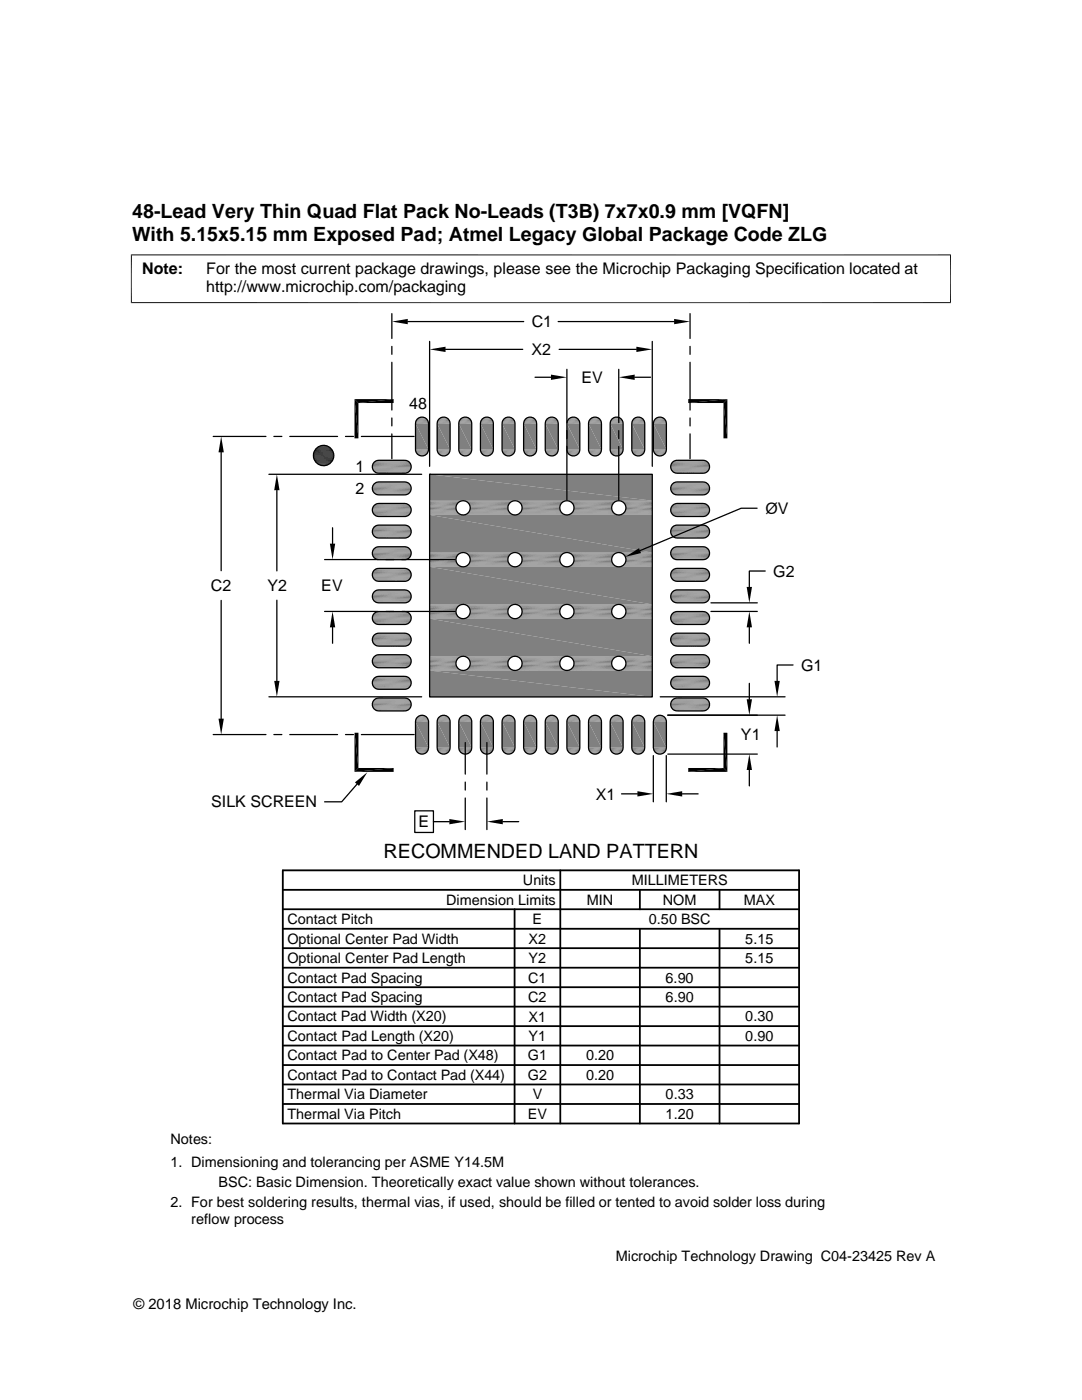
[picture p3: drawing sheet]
<svg xmlns="http://www.w3.org/2000/svg" width="216mm" height="279mm" viewBox="0 0 216 279" stroke-linecap="round" stroke-linejoin="round" font-family="sans-serif">
<defs><g id="words">
<g font-size="3.9">
<text x="26.4" y="43.5">48-Lead Very Thin Quad Flat Pack No-Leads (T3B) 7x7x0.9 mm [VQFN]</text>
<text x="26.4" y="48">With 5.15x5.15 mm Exposed Pad; Atmel Legacy Global Package Code ZLG</text>
<text x="76.5" y="171.2">RECOMMENDED LAND PATTERN</text>
</g>
<g font-size="3.2">
<text x="28.4" y="54.6">Note:</text>
<text x="41.1" y="58.3">http://www.microchip.com/packaging</text>
<text x="41.1" y="54.6">For the most current package drawings, please see the Microchip Packaging Specification located at</text>
<text x="106.1" y="65.3">C1</text>
<text x="106.1" y="70.9">X2</text>
<text x="116" y="76.4">EV</text>
<text x="81.7" y="81.6">48</text>
<text x="70.9" y="94.3">1</text>
<text x="70.9" y="98.6">2</text>
<text x="152.7" y="102.5">ØV</text>
<text x="42.1" y="118">C2</text>
<text x="53.4" y="118">Y2</text>
<text x="64.1" y="118">EV</text>
<text x="154.3" y="115.1">G2</text>
<text x="159.9" y="133.8">G1</text>
<text x="147.8" y="147.7">Y1</text>
<text x="42.1" y="161.1">SILK SCREEN</text>
<text x="118.9" y="159.6">X1</text>
<text x="83.5" y="165.1">E</text>
</g>
<g font-size="2.9">
<text x="104.3" y="176.7">Units</text>
<text x="126" y="176.7">MILLIMETERS</text>
<text x="57.3" y="184.4">Contact Pitch</text>
<text x="89" y="180.6">Dimension Limits</text>
<text x="106.3" y="184.4">E</text>
<text x="117.1" y="180.6">MIN</text>
<text x="129.5" y="184.4">0.50 BSC</text>
<text x="132.3" y="180.6">NOM</text>
<text x="148.4" y="180.6">MAX</text>
<text x="57.3" y="188.3">Optional Center Pad Width</text>
<text x="105.5" y="188.3">X2</text>
<text x="148.7" y="188.3">5.15</text>
<text x="57.3" y="192.2">Optional Center Pad Length</text>
<text x="57.3" y="196.1">Contact Pad Spacing</text>
<text x="105.4" y="196.1">C1</text>
<text x="105.5" y="192.2">Y2</text>
<text x="132.8" y="196.1">6.90</text>
<text x="148.7" y="192.2">5.15</text>
<text x="57.3" y="200">Contact Pad Spacing</text>
<text x="57.3" y="203.9">Contact Pad Width (X20)</text>
<text x="105.4" y="200">C2</text>
<text x="105.5" y="203.9">X1</text>
<text x="132.8" y="200">6.90</text>
<text x="148.7" y="203.9">0.30</text>
<text x="57.3" y="207.8">Contact Pad Length (X20)</text>
<text x="105.5" y="207.8">Y1</text>
<text x="148.7" y="207.8">0.90</text>
<text x="57.3" y="211.6">Contact Pad to Center Pad (X48)</text>
<text x="57.3" y="215.5">Contact Pad to Contact Pad (X44)</text>
<text x="105.3" y="211.6">G1</text>
<text x="105.3" y="215.5">G2</text>
<text x="116.9" y="211.6">0.20</text>
<text x="116.9" y="215.5">0.20</text>
<text x="57.3" y="219.4">Thermal Via Diameter</text>
<text x="106.3" y="219.4">V</text>
<text x="132.8" y="219.4">0.33</text>
<text x="57.3" y="223.3">Thermal Via Pitch</text>
<text x="105.3" y="223.3">EV</text>
<text x="132.8" y="223.3">1.20</text>
<text x="34" y="228.3">Notes:</text>
<text x="34" y="232.9">1. Dimensioning and tolerancing per ASME Y14.5M</text>
<text x="43.6" y="236.9">BSC: Basic Dimension. Theoretically exact value shown without tolerances.</text>
<text x="34" y="241">2. For best soldering results, thermal vias, if used, should be filled or tented to avoid solder loss during</text>
<text x="38.1" y="244.3">reflow process</text>
<text x="122.9" y="251.7">Microchip Technology Drawing C04-23425 Rev A</text>
<text x="26.6" y="261.3">© 2018 Microchip Technology Inc.</text>
</g>
</g></defs>
<g fill="#808080">
<path d="M85.7 94.7l44.5 5.2h-44.5z"/>
<path d="M85.7 94.7h44.5v5.2z"/>
</g>
<g fill="none" stroke="#808080" stroke-width=".2">
<path d="M85.7 99.9h6.6M92.5 99.9h10.1M102.9 99.9h10.1M113.2 99.9h10.1M123.6 99.9h6.6M85.7 100h6.3M85.7 100.1h6.1M85.7 100.3h5.8M85.7 102.4h5.8M85.7 102.6h6.1M85.7 102.7h6.3M85.7 102.7h6.6"/>
<path d="M92.5 102.7h10.1M92.8 100h9.6M92.8 102.7h9.6M93 102.6h9.1M93 100.1h9.1M93.3 100.3h8.6M93.3 102.4h8.6M102.9 102.7h10.1M103.1 100h9.6M103.1 102.7h9.6M103.4 100.1h9.1M103.4 102.6h9.1"/>
<path d="M103.6 102.4h8.7M103.6 100.3h8.7M113.2 102.7h10.1M113.5 100h9.6M113.5 102.7h9.6M113.7 100.1h9.1M113.7 102.6h9.1M114 100.3h8.6M114 102.4h8.6M123.6 102.7h6.6M123.9 100h6.3M123.9 102.7h6.3"/>
<path d="M124.1 100.1h6.1M124.1 102.6h6.1M124.3 100.3h5.9M124.3 102.4h5.9"/>
</g>
<path d="M85.7 100.5h5.7M85.7 102.2h5.7M93.5 100.5h8.2M93.5 102.2h8.2M103.8 100.5h8.3M103.8 102.2h8.3M114.2 102.2h8.2M114.2 100.5h8.2M124.5 102.2h5.7M124.5 100.5h5.7" fill="none" stroke="#808080" stroke-width=".21"/>
<path d="M85.7 100.7h5.5M85.7 102h5.5M93.6 102h8M93.6 100.7h8M104 102h7.9M104 100.7h7.9M114.3 100.7h8M114.3 102h8M124.7 100.7h5.5M124.7 102h5.5" fill="none" stroke="#808080" stroke-width=".23"/>
<g fill="none" stroke="#808080" stroke-width=".25">
<path d="M85.7 101h5.4M85.7 101.2h5.3M85.7 101.5h5.3M85.7 101.7h5.4M93.7 101h7.7M93.7 101.7h7.7M93.8 101.5h7.6M93.8 101.2h7.6M104.1 101h7.7M104.1 101.7h7.7M104.2 101.5h7.5M104.2 101.2h7.5"/>
<path d="M114.4 101.7h7.8M114.4 101h7.8M114.5 101.5h7.6M114.5 101.2h7.6M124.8 101.7h5.4M124.8 101h5.4M124.9 101.5h5.3M124.9 101.2h5.3"/>
</g>
<g fill="#808080">
<path d="M85.7 102.8l44.5 7.5h-44.5z"/>
<path d="M85.7 102.8h44.5v7.5z"/>
</g>
<g fill="none" stroke="#808080" stroke-width=".2">
<path d="M85.7 110.3h6.6M85.7 110.4h6.3M85.7 110.5h6.1M85.7 110.6h5.8M85.7 112.7h5.8M85.7 112.9h6.1M85.7 113h6.3M85.7 113.1h6.6M92.5 110.3h10.1M92.5 113.1h10.1M92.8 110.4h9.6M92.8 113h9.6"/>
<path d="M93 112.9h9.1M93 110.5h9.1M93.3 110.6h8.6M93.3 112.7h8.6M102.9 110.3h10.1M102.9 113.1h10.1M103.1 110.4h9.6M103.1 113h9.6M103.4 110.5h9.1M103.4 112.9h9.1M103.6 112.7h8.7M103.6 110.6h8.7"/>
<path d="M113.2 113.1h10.1M113.2 110.3h10.1M113.5 110.4h9.6M113.5 113h9.6M113.7 110.5h9.1M113.7 112.9h9.1M114 110.6h8.6M114 112.7h8.6M123.6 110.3h6.6M123.6 113.1h6.6M123.9 110.4h6.3M123.9 113h6.3"/>
<path d="M124.1 110.5h6.1M124.1 112.9h6.1M124.3 110.6h5.9M124.3 112.7h5.9"/>
</g>
<path d="M85.7 110.8h5.7M85.7 112.5h5.7M93.5 110.8h8.2M93.5 112.5h8.2M103.8 110.8h8.3M103.8 112.5h8.3M114.2 112.5h8.2M114.2 110.8h8.2M124.5 112.5h5.7M124.5 110.8h5.7" fill="none" stroke="#808080" stroke-width=".21"/>
<path d="M85.7 111.1h5.5M85.7 112.3h5.5M93.6 112.3h8M93.6 111.1h8M104 112.3h7.9M104 111.1h7.9M114.3 111.1h8M114.3 112.3h8M124.7 111.1h5.5M124.7 112.3h5.5" fill="none" stroke="#808080" stroke-width=".23"/>
<g fill="none" stroke="#808080" stroke-width=".25">
<path d="M85.7 111.3h5.4M85.7 111.6h5.3M85.7 111.8h5.3M85.7 112.1h5.4M93.7 111.3h7.7M93.7 112.1h7.7M93.8 111.8h7.6M93.8 111.6h7.6M104.1 111.3h7.7M104.1 112.1h7.7M104.2 111.8h7.5M104.2 111.6h7.5"/>
<path d="M114.4 112.1h7.8M114.4 111.3h7.8M114.5 111.8h7.6M114.5 111.6h7.6M124.8 112.1h5.4M124.8 111.3h5.4M124.9 111.8h5.3M124.9 111.6h5.3"/>
</g>
<g fill="#808080">
<path d="M85.7 113.1l44.5 7.5h-44.5z"/>
<path d="M85.7 113.1h44.5v7.5z"/>
</g>
<g fill="none" stroke="#808080" stroke-width=".2">
<path d="M85.7 120.7h6.6M85.7 120.7h6.3M85.7 120.8h6.1M85.7 121h5.8M85.7 123.1h5.8M85.7 123.3h6.1M85.7 123.4h6.3M85.7 123.4h6.6M92.5 120.7h10.1M92.5 123.4h10.1M92.8 120.7h9.6M92.8 123.4h9.6"/>
<path d="M93 123.3h9.1M93 120.8h9.1M93.3 121h8.6M93.3 123.1h8.6M102.9 120.7h10.1M102.9 123.4h10.1M103.1 120.7h9.6M103.1 123.4h9.6M103.4 120.8h9.1M103.4 123.3h9.1M103.6 123.1h8.7M103.6 121h8.7"/>
<path d="M113.2 123.4h10.1M113.2 120.7h10.1M113.5 120.7h9.6M113.5 123.4h9.6M113.7 120.8h9.1M113.7 123.3h9.1M114 121h8.6M114 123.1h8.6M123.6 120.7h6.6M123.6 123.4h6.6M123.9 120.7h6.3M123.9 123.4h6.3"/>
<path d="M124.1 120.8h6.1M124.1 123.3h6.1M124.3 121h5.9M124.3 123.1h5.9"/>
</g>
<path d="M85.7 121.2h5.7M85.7 122.9h5.7M93.5 121.2h8.2M93.5 122.9h8.2M103.8 121.2h8.3M103.8 122.9h8.3M114.2 122.9h8.2M114.2 121.2h8.2M124.5 122.9h5.7M124.5 121.2h5.7" fill="none" stroke="#808080" stroke-width=".21"/>
<path d="M85.7 121.4h5.5M85.7 122.7h5.5M93.6 122.7h8M93.6 121.4h8M104 122.7h7.9M104 121.4h7.9M114.3 121.4h8M114.3 122.7h8M124.7 121.4h5.5M124.7 122.7h5.5" fill="none" stroke="#808080" stroke-width=".23"/>
<g fill="none" stroke="#808080" stroke-width=".25">
<path d="M85.7 121.7h5.4M85.7 121.9h5.3M85.7 122.2h5.3M85.7 122.4h5.4M93.7 121.7h7.7M93.7 122.4h7.7M93.8 122.2h7.6M93.8 121.9h7.6M104.1 121.7h7.7M104.1 122.4h7.7M104.2 122.2h7.5M104.2 121.9h7.5"/>
<path d="M114.4 122.4h7.8M114.4 121.7h7.8M114.5 122.2h7.6M114.5 121.9h7.6M124.8 122.4h5.4M124.8 121.7h5.4M124.9 122.2h5.3M124.9 121.9h5.3"/>
</g>
<g fill="#808080">
<path d="M85.7 123.5l44.5 7.5h-44.5z"/>
<path d="M85.7 123.5h44.5v7.5z"/>
</g>
<g fill="none" stroke="#808080" stroke-width=".2">
<path d="M85.7 131h6.6M85.7 131.1h6.3M85.7 131.2h6.1M85.7 131.3h5.8M85.7 133.4h5.8M85.7 133.6h6.1M85.7 133.7h6.3M85.7 133.8h6.6M92.5 131h10.1M92.5 133.8h10.1M92.8 131.1h9.6M92.8 133.7h9.6"/>
<path d="M93 133.6h9.1M93 131.2h9.1M93.3 131.3h8.6M93.3 133.4h8.6M102.9 131h10.1M102.9 133.8h10.1M103.1 131.1h9.6M103.1 133.7h9.6M103.4 131.2h9.1M103.4 133.6h9.1M103.6 133.4h8.7M103.6 131.3h8.7"/>
<path d="M113.2 133.8h10.1M113.2 131h10.1M113.5 131.1h9.6M113.5 133.7h9.6M113.7 131.2h9.1M113.7 133.6h9.1M114 131.3h8.6M114 133.4h8.6M123.6 131h6.6M123.6 133.8h6.6M123.9 131.1h6.3M123.9 133.7h6.3"/>
<path d="M124.1 131.2h6.1M124.1 133.6h6.1M124.3 131.3h5.9M124.3 133.4h5.9"/>
</g>
<path d="M85.7 131.6h5.7M85.7 133.2h5.7M93.5 131.6h8.2M93.5 133.2h8.2M103.8 131.6h8.3M103.8 133.2h8.3M114.2 133.2h8.2M114.2 131.6h8.2M124.5 133.2h5.7M124.5 131.6h5.7" fill="none" stroke="#808080" stroke-width=".21"/>
<path d="M85.7 131.8h5.5M85.7 133h5.5M93.6 133h8M93.6 131.8h8M104 133h7.9M104 131.8h7.9M114.3 131.8h8M114.3 133h8M124.7 131.8h5.5M124.7 133h5.5" fill="none" stroke="#808080" stroke-width=".23"/>
<g fill="none" stroke="#808080" stroke-width=".25">
<path d="M85.7 132h5.4M85.7 132.3h5.3M85.7 132.5h5.3M85.7 132.8h5.4M93.7 132h7.7M93.7 132.8h7.7M93.8 132.5h7.6M93.8 132.3h7.6M104.1 132h7.7M104.1 132.8h7.7M104.2 132.5h7.5M104.2 132.3h7.5"/>
<path d="M114.4 132.8h7.8M114.4 132h7.8M114.5 132.5h7.6M114.5 132.3h7.6M124.8 132.8h5.4M124.8 132h5.4M124.9 132.5h5.3M124.9 132.3h5.3"/>
</g>
<g fill="#808080">
<path d="M85.7 133.8l44.5 5.3h-44.5z"/>
<path d="M85.7 133.8h44.5v5.3z"/>
<path d="M131.3 83.3h.7z"/>
<path d="M131.6 83.2l.4 .1z"/>
<path d="M127 83.3h.7z"/>
<path d="M127.2 83.2l.5 .1z"/>
<path d="M122.7 83.3h.7z"/>
<path d="M122.9 83.2l.5 .1z"/>
<path d="M118.4 83.3h.7z"/>
<path d="M118.6 83.2l.5 .1z"/>
<path d="M114.1 83.3h.7z"/>
<path d="M114.3 83.2l.5 .1z"/>
<path d="M109.7 83.3h.7z"/>
<path d="M110 83.2l.4 .1z"/>
<path d="M105.4 83.3h.7z"/>
<path d="M105.7 83.2l.4 .1z"/>
<path d="M101.1 83.3h.7z"/>
<path d="M101.3 83.2l.5 .1z"/>
<path d="M96.8 83.3h.7z"/>
<path d="M97 83.2l.5 .1z"/>
<path d="M92.5 83.3h.7z"/>
<path d="M92.7 83.2l.5 .1z"/>
<path d="M88.2 83.3h.7z"/>
<path d="M88.4 83.2l.5 .1z"/>
<path d="M83.9 83.3h.7z"/>
<path d="M84.1 83.2l.5 .1z"/>
<path d="M131.1 83.4h1.1z"/>
<path d="M131.3 83.3l.9 .1z"/>
<path d="M126.8 83.4h1.1z"/>
<path d="M127 83.3l.9 .1z"/>
<path d="M122.5 83.4h1.1z"/>
<path d="M122.7 83.3l.9 .1z"/>
<path d="M118.2 83.4h1.1z"/>
<path d="M118.4 83.3l.9 .1z"/>
<path d="M113.8 83.4h1.2z"/>
<path d="M114.1 83.3l.9 .1z"/>
<path d="M109.5 83.4h1.2z"/>
<path d="M109.7 83.3l1 .1z"/>
<path d="M105.2 83.4h1.2z"/>
<path d="M105.4 83.3l1 .1z"/>
<path d="M100.9 83.4h1.1z"/>
<path d="M101.1 83.3l.9 .1z"/>
<path d="M96.6 83.4h1.1z"/>
<path d="M96.8 83.3l.9 .1z"/>
<path d="M92.3 83.4h1.1z"/>
<path d="M92.5 83.3l.9 .1z"/>
<path d="M87.9 83.4h1.2z"/>
<path d="M88.2 83.3l.9 .1z"/>
<path d="M83.6 83.4h1.2z"/>
<path d="M83.9 83.3l.9 .1z"/>
<path d="M130.9 83.5l.2-.1 1.3 .1z"/>
<path d="M131.1 83.4h1.1l.2 .1z"/>
<path d="M126.6 83.5l.2-.1 1.3 .1z"/>
<path d="M126.8 83.4h1.1l.2 .1z"/>
<path d="M122.3 83.5l.2-.1 1.3 .1z"/>
<path d="M122.5 83.4h1.1l.2 .1z"/>
<path d="M117.9 83.5l.3-.1 1.3 .1z"/>
<path d="M118.2 83.4h1.1l.2 .1z"/>
<path d="M113.6 83.5l.2-.1 1.4 .1z"/>
<path d="M113.8 83.4h1.2l.2 .1z"/>
<path d="M109.3 83.5l.2-.1 1.4 .1z"/>
<path d="M109.5 83.4h1.2l.2 .1z"/>
<path d="M105 83.5l.2-.1 1.4 .1z"/>
<path d="M105.2 83.4h1.2l.2 .1z"/>
<path d="M100.7 83.5l.2-.1 1.4 .1z"/>
<path d="M100.9 83.4h1.1l.3 .1z"/>
<path d="M96.4 83.5l.2-.1 1.3 .1z"/>
<path d="M96.6 83.4h1.1l.2 .1z"/>
<path d="M92.1 83.5l.2-.1 1.3 .1z"/>
<path d="M92.3 83.4h1.1l.2 .1z"/>
<path d="M87.7 83.5l.2-.1 1.4 .1z"/>
<path d="M87.9 83.4h1.2l.2 .1z"/>
<path d="M83.4 83.5l.2-.1 1.4 .1z"/>
<path d="M83.6 83.4h1.2l.2 .1z"/>
<path d="M130.7 83.7l.2-.2 1.7 .2z"/>
<path d="M130.9 83.5h1.5l.2 .2z"/>
<path d="M126.4 83.7l.2-.2 1.7 .2z"/>
<path d="M126.6 83.5h1.5l.2 .2z"/>
<path d="M122.1 83.7l.2-.2 1.7 .2z"/>
<path d="M122.3 83.5h1.5l.2 .2z"/>
<path d="M117.8 83.7l.1-.2 1.8 .2z"/>
<path d="M117.9 83.5h1.6l.2 .2z"/>
<path d="M113.5 83.7l.1-.2 1.8 .2z"/>
<path d="M113.6 83.5h1.6l.2 .2z"/>
<path d="M109.1 83.7l.2-.2 1.8 .2z"/>
<path d="M109.3 83.5h1.6l.2 .2z"/>
<path d="M104.8 83.7l.2-.2 1.7 .2z"/>
<path d="M105 83.5h1.6l.1 .2z"/>
<path d="M100.5 83.7l.2-.2 1.7 .2z"/>
<path d="M100.7 83.5h1.6l.1 .2z"/>
<path d="M96.2 83.7l.2-.2 1.7 .2z"/>
<path d="M96.4 83.5h1.5l.2 .2z"/>
<path d="M91.9 83.7l.2-.2 1.7 .2z"/>
<path d="M92.1 83.5h1.5l.2 .2z"/>
<path d="M87.6 83.7l.1-.2 1.8 .2z"/>
<path d="M87.7 83.5h1.6l.2 .2z"/>
<path d="M83.2 83.7l.2-.2 1.8 .2z"/>
<path d="M83.4 83.5h1.6l.2 .2z"/>
</g>
<path d="M83.1 83.7h2.2M87.4 83.7h2.2M91.7 83.7h2.2M96.1 83.7h2.2M100.4 83.7h2.2M104.7 83.7h2.2M109 83.7h2.2M113.3 83.7h2.2M117.6 83.7h2.2M121.9 83.7h2.2M126.3 83.7h2.2M130.6 83.7h2.2" fill="none" stroke="#808080" stroke-width=".2"/>
<path d="M83 84h2.4M87.3 84h2.4M91.6 84h2.4M95.9 84h2.5M100.3 84h2.4M104.6 84h2.4M108.9 84h2.4M113.2 84h2.4M117.5 84h2.4M121.8 84h2.4M126.2 84h2.4M130.5 84h2.4" fill="none" stroke="#808080" stroke-width=".23"/>
<path d="M82.9 84.2h2.6M87.2 84.2h2.6M91.6 84.2h2.5M95.9 84.2h2.5M100.2 84.2h2.5M104.5 84.2h2.6M108.8 84.2h2.6M113.1 84.2h2.6M117.5 84.2h2.5M121.8 84.2h2.5M126.1 84.2h2.5M130.4 84.2h2.5" fill="none" stroke="#808080" stroke-width=".21"/>
<path d="M82.9 84.4h2.6M87.2 84.4h2.6M91.5 84.4h2.6M95.9 84.4h2.5M100.2 84.4h2.6M104.5 84.4h2.6M108.8 84.4h2.6M113.1 84.4h2.6M117.4 84.4h2.6M121.8 84.4h2.5M126.1 84.4h2.6M130.4 84.4h2.6" fill="none" stroke="#808080" stroke-width=".25"/>
<g fill="#808080">
<path d="M130.4 84.5l2.6 5.2h-2.6z"/>
<path d="M130.4 84.5h2.6v5.2z"/>
<path d="M126.1 84.5l2.6 5.2h-2.6z"/>
<path d="M126.1 84.5h2.6v5.2z"/>
<path d="M121.8 84.5l2.5 5.2h-2.5z"/>
<path d="M121.8 84.5h2.5v5.2z"/>
<path d="M117.4 84.5l2.6 5.2h-2.6z"/>
<path d="M117.4 84.5h2.6v5.2z"/>
<path d="M113.1 84.5l2.6 5.2h-2.6z"/>
<path d="M113.1 84.5h2.6v5.2z"/>
<path d="M108.8 84.5l2.6 5.2h-2.6z"/>
<path d="M108.8 84.5h2.6v5.2z"/>
<path d="M104.5 84.5l2.6 5.2h-2.6z"/>
<path d="M104.5 84.5h2.6v5.2z"/>
<path d="M100.2 84.5l2.6 5.2h-2.6z"/>
<path d="M100.2 84.5h2.6v5.2z"/>
<path d="M95.9 84.5l2.5 5.2h-2.5z"/>
<path d="M95.9 84.5h2.5v5.2z"/>
<path d="M91.5 84.5l2.6 5.2h-2.6z"/>
<path d="M91.5 84.5h2.6v5.2z"/>
<path d="M87.2 84.5l2.6 5.2h-2.6z"/>
<path d="M87.2 84.5h2.6v5.2z"/>
<path d="M82.9 84.5l2.6 5.2h-2.6z"/>
<path d="M82.9 84.5h2.6v5.2z"/>
</g>
<g fill="none" stroke="#808080" stroke-width=".23">
<path d="M82.9 89.8h2.6M82.9 90.1h2.6M87.2 89.8h2.6M87.2 90.1h2.6M91.5 89.8h2.6M91.6 90.1h2.5M95.9 89.8h2.5M95.9 90.1h2.5M100.2 89.8h2.6M100.2 90.1h2.5M104.5 89.8h2.6M104.5 90.1h2.6"/>
<path d="M108.8 89.8h2.6M108.8 90.1h2.6M113.1 89.8h2.6M113.1 90.1h2.6M117.4 89.8h2.6M117.5 90.1h2.5M121.8 89.8h2.5M121.8 90.1h2.5M126.1 89.8h2.6M126.1 90.1h2.5M130.4 89.8h2.6M130.4 90.1h2.5"/>
</g>
<path d="M83 90.3h2.4M87.3 90.3h2.4M91.6 90.3h2.4M95.9 90.3h2.5M100.3 90.3h2.4M104.6 90.3h2.4M108.9 90.3h2.4M113.2 90.3h2.4M117.5 90.3h2.4M121.8 90.3h2.4M126.2 90.3h2.4M130.5 90.3h2.4" fill="none" stroke="#808080" stroke-width=".21"/>
<path d="M83.1 90.5h2.2M87.4 90.5h2.2M91.7 90.5h2.2M96.1 90.5h2.2M100.4 90.5h2.2M104.7 90.5h2.2M109 90.5h2.2M113.3 90.5h2.2M117.6 90.5h2.2M121.9 90.5h2.2M126.3 90.5h2.2M130.6 90.5h2.2" fill="none" stroke="#808080" stroke-width=".2"/>
<g fill="#808080">
<path d="M130.7 90.6l1.7 .1h-1.5z"/>
<path d="M130.7 90.6h1.9l-.2 .1z"/>
<path d="M126.4 90.6l1.7 .1h-1.5z"/>
<path d="M126.4 90.6h1.9l-.2 .1z"/>
<path d="M122.1 90.6l1.7 .1h-1.5z"/>
<path d="M122.1 90.6h1.9l-.2 .1z"/>
<path d="M117.8 90.6l1.7 .1h-1.6z"/>
<path d="M117.8 90.6h1.9l-.2 .1z"/>
<path d="M113.5 90.6l1.7 .1h-1.6z"/>
<path d="M113.5 90.6h1.9l-.2 .1z"/>
<path d="M109.1 90.6l1.8 .1h-1.6z"/>
<path d="M109.1 90.6h2l-.2 .1z"/>
<path d="M104.8 90.6l1.8 .1h-1.6z"/>
<path d="M104.8 90.6h1.9l-.1 .1z"/>
<path d="M100.5 90.6l1.8 .1h-1.6z"/>
<path d="M100.5 90.6h1.9l-.1 .1z"/>
<path d="M96.2 90.6l1.7 .1h-1.5z"/>
<path d="M96.2 90.6h1.9l-.2 .1z"/>
<path d="M91.9 90.6l1.7 .1h-1.5z"/>
<path d="M91.9 90.6h1.9l-.2 .1z"/>
<path d="M87.6 90.6l1.7 .1h-1.6z"/>
<path d="M87.6 90.6h1.9l-.2 .1z"/>
<path d="M83.2 90.6l1.8 .1h-1.6z"/>
<path d="M83.2 90.6h2l-.2 .1z"/>
<path d="M130.9 90.7l1.3 .2h-1.1z"/>
<path d="M130.9 90.7h1.5l-.2 .2z"/>
<path d="M126.6 90.7l1.3 .2h-1.1z"/>
<path d="M126.6 90.7h1.5l-.2 .2z"/>
<path d="M122.3 90.7l1.3 .2h-1.1z"/>
<path d="M122.3 90.7h1.5l-.2 .2z"/>
<path d="M117.9 90.7l1.4 .2h-1.1z"/>
<path d="M117.9 90.7h1.6l-.2 .2z"/>
<path d="M113.6 90.7l1.4 .2h-1.2z"/>
<path d="M113.6 90.7h1.6l-.2 .2z"/>
<path d="M109.3 90.7l1.4 .2h-1.2z"/>
<path d="M109.3 90.7h1.6l-.2 .2z"/>
<path d="M105 90.7l1.4 .2h-1.2z"/>
<path d="M105 90.7h1.6l-.2 .2z"/>
<path d="M100.7 90.7l1.3 .2h-1.1z"/>
<path d="M100.7 90.7h1.6l-.3 .2z"/>
<path d="M96.4 90.7l1.3 .2h-1.1z"/>
<path d="M96.4 90.7h1.5l-.2 .2z"/>
<path d="M92.1 90.7l1.3 .2h-1.1z"/>
<path d="M92.1 90.7h1.5l-.2 .2z"/>
<path d="M87.7 90.7l1.4 .2h-1.2z"/>
<path d="M87.7 90.7h1.6l-.2 .2z"/>
<path d="M83.4 90.7l1.4 .2h-1.2z"/>
<path d="M83.4 90.7h1.6l-.2 .2z"/>
<path d="M131.1 90.9l.9 .1z"/>
<path d="M131.1 90.9h1.1z"/>
<path d="M126.8 90.9l.9 .1z"/>
<path d="M126.8 90.9h1.1z"/>
<path d="M122.5 90.9l.9 .1z"/>
<path d="M122.5 90.9h1.1z"/>
<path d="M118.2 90.9l.9 .1z"/>
<path d="M118.2 90.9h1.1z"/>
<path d="M113.8 90.9l1 .1z"/>
<path d="M113.8 90.9h1.2z"/>
<path d="M109.5 90.9l.9 .1z"/>
<path d="M109.5 90.9h1.2z"/>
<path d="M105.2 90.9l.9 .1z"/>
<path d="M105.2 90.9h1.2z"/>
<path d="M100.9 90.9l.9 .1z"/>
<path d="M100.9 90.9h1.1z"/>
<path d="M96.6 90.9l.9 .1z"/>
<path d="M96.6 90.9h1.1z"/>
<path d="M92.3 90.9l.9 .1z"/>
<path d="M92.3 90.9h1.1z"/>
<path d="M87.9 90.9l1 .1z"/>
<path d="M87.9 90.9h1.2z"/>
<path d="M83.6 90.9l1 .1z"/>
<path d="M83.6 90.9h1.2z"/>
<path d="M131.3 91h.5z"/>
<path d="M131.3 91h.7z"/>
<path d="M127 91h.5z"/>
<path d="M127 91h.7z"/>
<path d="M122.7 91h.5z"/>
<path d="M122.7 91h.7z"/>
<path d="M118.4 91h.5z"/>
<path d="M118.4 91h.7z"/>
<path d="M114.1 91h.4z"/>
<path d="M114.1 91h.7z"/>
<path d="M109.7 91h.5z"/>
<path d="M109.7 91h.7z"/>
<path d="M105.4 91h.5z"/>
<path d="M105.4 91h.7z"/>
<path d="M101.1 91h.5z"/>
<path d="M101.1 91h.7z"/>
<path d="M96.8 91h.5z"/>
<path d="M96.8 91h.7z"/>
<path d="M92.5 91h.5z"/>
<path d="M92.5 91h.7z"/>
<path d="M88.2 91h.4z"/>
<path d="M88.2 91h.7z"/>
<path d="M83.9 91h.4z"/>
<path d="M83.9 91h.7z"/>
</g>
<g fill="none" stroke="#808080" stroke-width=".2">
<path d="M74.5 92.3h7.3M74.5 96.6h7.3M74.5 94h7.3M74.5 98.3h7.3M74.7 92.1h6.9M74.7 96.4h6.9M74.7 94.2h6.9M74.7 98.5h6.9M74.9 94.3h6.5M74.9 98.6h6.5M74.9 92h6.5M74.9 96.3h6.5"/>
<path d="M75.1 94.4h6.1M75.1 98.7h6.1M75.1 91.9h6.1M75.1 96.2h6.1M75.4 91.9h5.6M75.4 96.2h5.6M75.4 94.4h5.6M75.4 98.8h5.6M134.1 92.3h7.2M134.1 96.6h7.2M134.1 94h7.2M134.1 98.3h7.2"/>
<path d="M134.2 94.2h7M134.2 98.5h7M134.2 92.1h7M134.2 96.4h7M134.4 94.3h6.6M134.4 98.6h6.6M134.4 92h6.6M134.4 96.3h6.6M134.7 94.4h6.1M134.7 98.7h6.1M134.7 91.9h6.1M134.7 96.2h6.1"/>
<path d="M134.9 94.4h5.6M134.9 98.8h5.6M134.9 91.9h5.6M134.9 96.2h5.6M74.4 102.5h7.5M74.4 115.4h7.5M74.4 119.7h7.5M74.4 101.1h7.5M74.4 114h7.5M74.4 118.4h7.5M74.5 100.9h7.3M74.5 105.2h7.3"/>
<path d="M74.5 109.5h7.3M74.5 113.8h7.3M74.5 118.2h7.3M74.5 102.6h7.3M74.5 107h7.3M74.5 111.3h7.3M74.5 115.6h7.3M74.5 119.9h7.3M74.7 100.8h6.9M74.7 105.1h6.9M74.7 109.4h6.9M74.7 113.7h6.9"/>
<path d="M74.7 118h6.9M74.7 102.8h6.9M74.7 107.1h6.9M74.7 111.4h6.9M74.7 115.7h6.9M74.9 102.9h6.5M74.9 107.2h6.5M74.9 111.6h6.5M74.9 115.9h6.5M74.9 100.6h6.5M74.9 104.9h6.5M74.9 109.3h6.5"/>
<path d="M74.9 113.6h6.5M74.9 117.9h6.5M75.1 103h6.1M75.1 107.3h6.1M75.1 111.6h6.1M75.1 116h6.1M75.1 100.5h6.1M75.1 104.8h6.1M75.1 109.2h6.1M75.1 113.5h6.1M75.1 117.8h6.1M75.4 100.5h5.6"/>
<path d="M75.4 104.8h5.6M75.4 113.4h5.6M75.4 117.7h5.6M75.4 103.1h5.6M75.4 107.4h5.6M75.4 111.7h5.6M134 102.5h7.5M134 115.4h7.5M134 119.7h7.5M134 101.1h7.5M134 114h7.5M134 118.4h7.5"/>
<path d="M134.1 100.9h7.2M134.1 105.2h7.2M134.1 109.5h7.2M134.1 113.8h7.2M134.1 118.2h7.2M134.1 102.6h7.2M134.1 107h7.2M134.1 111.3h7.2M134.1 115.6h7.2M134.1 119.9h7.2M134.2 102.8h7M134.2 107.1h7"/>
<path d="M134.2 111.4h7M134.2 115.7h7M134.2 100.8h7M134.2 105.1h7M134.2 109.4h7M134.2 113.7h7M134.2 118h7M134.4 102.9h6.6M134.4 107.2h6.6M134.4 111.6h6.6M134.4 115.9h6.6M134.4 100.6h6.6"/>
<path d="M134.4 104.9h6.6M134.4 109.3h6.6M134.4 113.6h6.6M134.4 117.9h6.6M134.7 103h6.1M134.7 107.3h6.1M134.7 111.6h6.1M134.7 116h6.1M134.7 100.5h6.1M134.7 104.8h6.1M134.7 109.2h6.1M134.7 113.5h6.1"/>
<path d="M134.7 117.8h6.1M134.9 103.1h5.6M134.9 107.4h5.6M134.9 111.7h5.6M134.9 100.5h5.6M134.9 104.8h5.6M134.9 113.4h5.6M134.9 117.7h5.6M74.4 132.6h7.5M74.4 131.3h7.5M74.5 122.5h7.3M74.5 126.8h7.3"/>
<path d="M74.5 131.1h7.3M74.5 135.4h7.3M74.5 139.7h7.3M74.5 124.2h7.3M74.5 128.5h7.3M74.5 132.8h7.3M74.5 137.1h7.3M74.7 122.3h6.9M74.7 126.6h6.9M74.7 130.9h6.9M74.7 135.2h6.9M74.7 139.6h6.9"/>
<path d="M74.7 120.1h6.9M74.7 124.4h6.9M74.7 128.7h6.9M74.7 133h6.9M74.7 137.3h6.9M74.9 120.2h6.5M74.9 124.5h6.5M74.9 128.8h6.5M74.9 133.1h6.5M74.9 137.4h6.5M74.9 122.2h6.5M74.9 126.5h6.5"/>
<path d="M74.9 130.8h6.5M74.9 135.1h6.5M74.9 139.4h6.5M75.1 120.3h6.1M75.1 124.6h6.1M75.1 128.9h6.1M75.1 133.2h6.1M75.1 137.5h6.1M75.1 122.1h6.1M75.1 126.4h6.1M75.1 130.7h6.1M75.1 135h6.1"/>
<path d="M75.1 139.4h6.1M75.4 122.1h5.6M75.4 126.4h5.6M75.4 130.7h5.6M75.4 135h5.6M75.4 120.3h5.6M75.4 124.6h5.6M75.4 128.9h5.6M75.4 133.3h5.6M134 132.6h7.5M134 131.3h7.5M134.1 122.5h7.2"/>
<path d="M134.1 126.8h7.2M134.1 131.1h7.2M134.1 135.4h7.2M134.1 139.7h7.2M134.1 124.2h7.2M134.1 128.5h7.2M134.1 132.8h7.2M134.1 137.1h7.2M134.2 120.1h7M134.2 124.4h7M134.2 128.7h7M134.2 133h7"/>
<path d="M134.2 137.3h7M134.2 122.3h7M134.2 126.6h7M134.2 130.9h7M134.2 135.2h7M134.2 139.6h7M134.4 120.2h6.6M134.4 124.5h6.6M134.4 128.8h6.6M134.4 133.1h6.6M134.4 137.4h6.6M134.4 122.2h6.6"/>
<path d="M134.4 126.5h6.6M134.4 130.8h6.6M134.4 135.1h6.6M134.4 139.4h6.6M134.7 120.3h6.1M134.7 124.6h6.1M134.7 128.9h6.1M134.7 133.2h6.1M134.7 137.5h6.1M134.7 122.1h6.1M134.7 126.4h6.1M134.7 130.7h6.1"/>
<path d="M134.7 135h6.1M134.7 139.4h6.1M134.9 120.3h5.6M134.9 124.6h5.6M134.9 128.9h5.6M134.9 133.3h5.6M134.9 122.1h5.6M134.9 126.4h5.6M134.9 130.7h5.6M134.9 135h5.6M74.5 141.5h7.3M74.7 141.6h6.9"/>
<path d="M74.9 141.7h6.5M75.1 141.8h6.1M75.4 141.9h5.6M134.1 141.5h7.2M134.2 141.6h7M134.4 141.7h6.6M134.7 141.8h6.1M134.9 141.9h5.6"/>
</g>
<g fill="none" stroke="#808080" stroke-width=".21">
<path d="M74.3 93.6h7.7M74.3 92.7h7.7M74.3 97h7.7M74.4 93.8h7.5M74.4 98.1h7.5M74.4 92.5h7.5M74.4 96.8h7.5M133.9 92.7h7.6M133.9 97h7.6M133.9 93.6h7.6M134 93.8h7.5M134 98.1h7.5"/>
<path d="M134 92.5h7.5M134 96.8h7.5M74.3 106.6h7.7M74.3 110.9h7.7M74.3 105.6h7.7M74.3 109.9h7.7M74.4 106.8h7.5M74.4 111.1h7.5M74.4 105.4h7.5M74.4 109.7h7.5M133.9 105.6h7.6M133.9 109.9h7.6"/>
<path d="M133.9 106.6h7.6M133.9 110.9h7.6M134 106.8h7.5M134 111.1h7.5M134 105.4h7.5M134 109.7h7.5M74.3 123.8h7.7M74.3 128.1h7.7M74.3 136.7h7.7M74.3 122.9h7.7M74.3 127.2h7.7M74.4 124h7.5"/>
<path d="M74.4 128.3h7.5M74.4 136.9h7.5M74.4 122.7h7.5M74.4 127h7.5M74.4 135.6h7.5M74.4 139.9h7.5M133.9 122.9h7.6M133.9 127.2h7.6M133.9 123.8h7.6M133.9 128.1h7.6M133.9 136.7h7.6M134 124h7.5"/>
<path d="M134 128.3h7.5M134 136.9h7.5M134 122.7h7.5M134 127h7.5M134 135.6h7.5M134 139.9h7.5M74.3 141.1h7.7M74.3 140.1h7.7M74.4 141.3h7.5M133.9 140.1h7.6M133.9 141.1h7.6M134 141.3h7.5"/>
</g>
<g fill="none" stroke="#808080" stroke-width=".23">
<path d="M74.3 92.9h7.7M74.3 97.2h7.7M74.3 93.4h7.7M74.3 97.5h7.7M74.3 97.7h7.7M74.3 97.9h7.7M133.8 92.9h7.8M133.8 97.2h7.8M133.8 93.4h7.8M133.8 97.5h7.8M133.8 97.7h7.8M133.9 97.9h7.6"/>
<path d="M74.3 101.5h7.7M74.3 110.2h7.7M74.3 114.5h7.7M74.3 118.8h7.7M74.3 101.8h7.7M74.3 102h7.7M74.3 106.1h7.7M74.3 106.3h7.7M74.3 110.6h7.7M74.3 114.7h7.7M74.3 114.9h7.7M74.3 119h7.7"/>
<path d="M74.3 119.3h7.7M74.3 102.2h7.7M74.3 115.2h7.7M74.3 119.5h7.7M74.3 101.3h7.7M74.3 114.2h7.7M74.3 118.6h7.7M133.8 101.5h7.8M133.8 110.2h7.8M133.8 114.5h7.8M133.8 118.8h7.8M133.8 101.8h7.8"/>
<path d="M133.8 102h7.8M133.8 106.1h7.8M133.8 106.3h7.8M133.8 110.6h7.8M133.8 114.7h7.8M133.8 114.9h7.8M133.8 119h7.8M133.8 119.3h7.8M133.9 101.3h7.6M133.9 114.2h7.6M133.9 118.6h7.6M133.9 102.2h7.6"/>
<path d="M133.9 115.2h7.6M133.9 119.5h7.6M74.3 123.1h7.7M74.3 127.4h7.7M74.3 131.7h7.7M74.3 136h7.7M74.3 123.6h7.7M74.3 127.6h7.7M74.3 132h7.7M74.3 132.2h7.7M74.3 136.3h7.7M74.3 136.5h7.7"/>
<path d="M74.3 132.4h7.7M74.3 131.5h7.7M74.3 135.8h7.7M133.8 123.1h7.8M133.8 127.4h7.8M133.8 131.7h7.8M133.8 136h7.8M133.8 123.6h7.8M133.8 127.6h7.8M133.8 132h7.8M133.8 132.2h7.8M133.8 136.3h7.8"/>
<path d="M133.8 136.5h7.8M133.9 131.5h7.6M133.9 135.8h7.6M133.9 132.4h7.6M74.3 140.3h7.7M74.3 140.8h7.7M133.8 140.3h7.8M133.8 140.8h7.8"/>
</g>
<path d="M74.3 93.2h7.7M133.8 93.2h7.8M74.3 105.9h7.7M74.3 110.4h7.7M133.8 105.9h7.8M133.8 110.4h7.8M74.3 123.3h7.7M74.3 127.9h7.7M133.8 123.3h7.8M133.8 127.9h7.8M74.3 140.6h7.7M133.8 140.6h7.8" fill="none" stroke="#808080" stroke-width=".25"/>
<g fill="#808080">
<path d="M131.3 142.8h.7z"/>
<path d="M131.6 142.7l.4 .1z"/>
<path d="M127 142.8h.7z"/>
<path d="M127.2 142.7l.5 .1z"/>
<path d="M122.7 142.8h.7z"/>
<path d="M122.9 142.7l.5 .1z"/>
<path d="M118.4 142.8h.7z"/>
<path d="M118.6 142.7l.5 .1z"/>
<path d="M114.1 142.8h.7z"/>
<path d="M114.3 142.7l.5 .1z"/>
<path d="M109.7 142.8h.7z"/>
<path d="M110 142.7l.4 .1z"/>
<path d="M105.4 142.8h.7z"/>
<path d="M105.7 142.7l.4 .1z"/>
<path d="M101.1 142.8h.7z"/>
<path d="M101.3 142.7l.5 .1z"/>
<path d="M96.8 142.8h.7z"/>
<path d="M97 142.7l.5 .1z"/>
<path d="M92.5 142.8h.7z"/>
<path d="M92.7 142.7l.5 .1z"/>
<path d="M88.2 142.8h.7z"/>
<path d="M88.4 142.7l.5 .1z"/>
<path d="M83.9 142.8h.7z"/>
<path d="M84.1 142.7l.5 .1z"/>
<path d="M131.1 142.9h1.1z"/>
<path d="M131.3 142.8l.9 .1z"/>
<path d="M126.8 142.9h1.1z"/>
<path d="M127 142.8l.9 .1z"/>
<path d="M122.5 142.9h1.1z"/>
<path d="M122.7 142.8l.9 .1z"/>
<path d="M118.2 142.9h1.1z"/>
<path d="M118.4 142.8l.9 .1z"/>
<path d="M113.8 142.9h1.2z"/>
<path d="M114.1 142.8l.9 .1z"/>
<path d="M109.5 142.9h1.2z"/>
<path d="M109.7 142.8l1 .1z"/>
<path d="M105.2 142.9h1.2z"/>
<path d="M105.4 142.8l1 .1z"/>
<path d="M100.9 142.9h1.1z"/>
<path d="M101.1 142.8l.9 .1z"/>
<path d="M96.6 142.9h1.1z"/>
<path d="M96.8 142.8l.9 .1z"/>
<path d="M92.3 142.9h1.1z"/>
<path d="M92.5 142.8l.9 .1z"/>
<path d="M87.9 142.9h1.2z"/>
<path d="M88.2 142.8l.9 .1z"/>
<path d="M83.6 142.9h1.2z"/>
<path d="M83.9 142.8l.9 .1z"/>
<path d="M130.9 143l.2-.1 1.3 .1z"/>
<path d="M131.1 142.9h1.1l.2 .1z"/>
<path d="M126.6 143l.2-.1 1.3 .1z"/>
<path d="M126.8 142.9h1.1l.2 .1z"/>
<path d="M122.3 143l.2-.1 1.3 .1z"/>
<path d="M122.5 142.9h1.1l.2 .1z"/>
<path d="M117.9 143l.3-.1 1.3 .1z"/>
<path d="M118.2 142.9h1.1l.2 .1z"/>
<path d="M113.6 143l.2-.1 1.4 .1z"/>
<path d="M113.8 142.9h1.2l.2 .1z"/>
<path d="M109.3 143l.2-.1 1.4 .1z"/>
<path d="M109.5 142.9h1.2l.2 .1z"/>
<path d="M105 143l.2-.1 1.4 .1z"/>
<path d="M105.2 142.9h1.2l.2 .1z"/>
<path d="M100.7 143l.2-.1 1.4 .1z"/>
<path d="M100.9 142.9h1.1l.3 .1z"/>
<path d="M96.4 143l.2-.1 1.3 .1z"/>
<path d="M96.6 142.9h1.1l.2 .1z"/>
<path d="M92.1 143l.2-.1 1.3 .1z"/>
<path d="M92.3 142.9h1.1l.2 .1z"/>
<path d="M87.7 143l.2-.1 1.4 .1z"/>
<path d="M87.9 142.9h1.2l.2 .1z"/>
<path d="M83.4 143l.2-.1 1.4 .1z"/>
<path d="M83.6 142.9h1.2l.2 .1z"/>
<path d="M130.7 143.2l.2-.2 1.7 .2z"/>
<path d="M130.9 143h1.5l.2 .2z"/>
<path d="M126.6 143l1.7 .2h-1.9z"/>
<path d="M126.6 143h1.5l.2 .2z"/>
<path d="M122.3 143l1.7 .2h-1.9z"/>
<path d="M122.3 143h1.5l.2 .2z"/>
<path d="M117.9 143l1.8 .2h-1.9z"/>
<path d="M117.9 143h1.6l.2 .2z"/>
<path d="M113.6 143l1.8 .2h-1.9z"/>
<path d="M113.6 143h1.6l.2 .2z"/>
<path d="M109.1 143.2l.2-.2 1.8 .2z"/>
<path d="M109.3 143h1.6l.2 .2z"/>
<path d="M104.8 143.2l.2-.2 1.7 .2z"/>
<path d="M105 143h1.6l.1 .2z"/>
<path d="M100.7 143l1.7 .2h-1.9z"/>
<path d="M100.7 143h1.6l.1 .2z"/>
<path d="M96.4 143l1.7 .2h-1.9z"/>
<path d="M96.4 143h1.5l.2 .2z"/>
<path d="M92.1 143l1.7 .2h-1.9z"/>
<path d="M92.1 143h1.5l.2 .2z"/>
<path d="M87.7 143l1.8 .2h-1.9z"/>
<path d="M87.7 143h1.6l.2 .2z"/>
<path d="M83.2 143.2l.2-.2 1.8 .2z"/>
<path d="M83.4 143h1.6l.2 .2z"/>
</g>
<path d="M83.1 143.3h2.2M87.4 143.3h2.2M91.7 143.3h2.2M96.1 143.3h2.2M100.4 143.3h2.2M104.7 143.3h2.2M109 143.3h2.2M113.3 143.3h2.2M117.6 143.3h2.2M121.9 143.3h2.2M126.3 143.3h2.2M130.6 143.3h2.2" fill="none" stroke="#808080" stroke-width=".2"/>
<path d="M83 143.5h2.4M87.3 143.5h2.4M91.6 143.5h2.4M95.9 143.5h2.5M100.3 143.5h2.4M104.6 143.5h2.4M108.9 143.5h2.4M113.2 143.5h2.4M117.5 143.5h2.4M121.8 143.5h2.4M126.2 143.5h2.4M130.5 143.5h2.4" fill="none" stroke="#808080" stroke-width=".21"/>
<g fill="none" stroke="#808080" stroke-width=".23">
<path d="M82.9 143.9h2.6M82.9 143.7h2.6M87.2 143.9h2.6M87.2 143.7h2.6M91.5 143.9h2.6M91.6 143.7h2.5M95.9 143.9h2.5M95.9 143.7h2.5M100.2 143.9h2.6M100.2 143.7h2.5M104.5 143.9h2.6M104.5 143.7h2.6"/>
<path d="M108.8 143.9h2.6M108.8 143.7h2.6M113.1 143.9h2.6M113.1 143.7h2.6M117.4 143.9h2.6M117.5 143.7h2.5M121.8 143.9h2.5M121.8 143.7h2.5M126.1 143.9h2.6M126.1 143.7h2.5M130.4 143.9h2.6M130.4 143.7h2.5"/>
</g>
<g fill="#808080">
<path d="M130.4 144l2.6 5.2h-2.6z"/>
<path d="M130.4 144h2.6v5.2z"/>
<path d="M126.1 144l2.6 5.2h-2.6z"/>
<path d="M126.1 144h2.6v5.2z"/>
<path d="M121.8 144l2.5 5.2h-2.5z"/>
<path d="M121.8 144h2.5v5.2z"/>
<path d="M117.4 144l2.6 5.2h-2.6z"/>
<path d="M117.4 144h2.6v5.2z"/>
<path d="M113.1 144l2.6 5.2h-2.6z"/>
<path d="M113.1 144h2.6v5.2z"/>
<path d="M108.8 144l2.6 5.2h-2.6z"/>
<path d="M108.8 144h2.6v5.2z"/>
<path d="M104.5 144l2.6 5.2h-2.6z"/>
<path d="M104.5 144h2.6v5.2z"/>
<path d="M100.2 144l2.6 5.2h-2.6z"/>
<path d="M100.2 144h2.6v5.2z"/>
<path d="M95.9 144l2.5 5.2h-2.5z"/>
<path d="M95.9 144h2.5v5.2z"/>
<path d="M91.5 144l2.6 5.2h-2.6z"/>
<path d="M91.5 144h2.6v5.2z"/>
<path d="M87.2 144l2.6 5.2h-2.6z"/>
<path d="M87.2 144h2.6v5.2z"/>
<path d="M82.9 144l2.6 5.2h-2.6z"/>
<path d="M82.9 144h2.6v5.2z"/>
</g>
<path d="M82.9 149.3h2.6M87.2 149.3h2.6M91.5 149.3h2.6M95.9 149.3h2.5M100.2 149.3h2.6M104.5 149.3h2.6M108.8 149.3h2.6M113.1 149.3h2.6M117.4 149.3h2.6M121.8 149.3h2.5M126.1 149.3h2.6M130.4 149.3h2.6" fill="none" stroke="#808080" stroke-width=".25"/>
<path d="M82.9 149.6h2.6M87.2 149.6h2.6M91.6 149.6h2.5M95.9 149.6h2.5M100.2 149.6h2.5M104.5 149.6h2.6M108.8 149.6h2.6M113.1 149.6h2.6M117.5 149.6h2.5M121.8 149.6h2.5M126.1 149.6h2.5M130.4 149.6h2.5" fill="none" stroke="#808080" stroke-width=".21"/>
<path d="M83 149.8h2.4M87.3 149.8h2.4M91.6 149.8h2.4M95.9 149.8h2.5M100.3 149.8h2.4M104.6 149.8h2.4M108.9 149.8h2.4M113.2 149.8h2.4M117.5 149.8h2.4M121.8 149.8h2.4M126.2 149.8h2.4M130.5 149.8h2.4" fill="none" stroke="#808080" stroke-width=".23"/>
<path d="M83.1 150h2.2M87.4 150h2.2M91.7 150h2.2M96.1 150h2.2M100.4 150h2.2M104.7 150h2.2M109 150h2.2M113.3 150h2.2M117.6 150h2.2M121.9 150h2.2M126.3 150h2.2M130.6 150h2.2" fill="none" stroke="#808080" stroke-width=".2"/>
<g fill="#808080">
<path d="M130.7 150.1l1.7 .1h-1.5z"/>
<path d="M130.7 150.1h1.9l-.2 .1z"/>
<path d="M126.4 150.1l1.7 .1h-1.5z"/>
<path d="M126.4 150.1h1.9l-.2 .1z"/>
<path d="M122.1 150.1l1.7 .1h-1.5z"/>
<path d="M122.1 150.1h1.9l-.2 .1z"/>
<path d="M117.8 150.1l1.7 .1h-1.6z"/>
<path d="M117.8 150.1h1.9l-.2 .1z"/>
<path d="M113.5 150.1l1.7 .1h-1.6z"/>
<path d="M113.5 150.1h1.9l-.2 .1z"/>
<path d="M109.1 150.1l1.8 .1h-1.6z"/>
<path d="M109.1 150.1h2l-.2 .1z"/>
<path d="M104.8 150.1l1.8 .1h-1.6z"/>
<path d="M104.8 150.1h1.9l-.1 .1z"/>
<path d="M100.5 150.1l1.8 .1h-1.6z"/>
<path d="M100.5 150.1h1.9l-.1 .1z"/>
<path d="M96.2 150.1l1.7 .1h-1.5z"/>
<path d="M96.2 150.1h1.9l-.2 .1z"/>
<path d="M91.9 150.1l1.7 .1h-1.5z"/>
<path d="M91.9 150.1h1.9l-.2 .1z"/>
<path d="M87.6 150.1l1.7 .1h-1.6z"/>
<path d="M87.6 150.1h1.9l-.2 .1z"/>
<path d="M83.2 150.1l1.8 .1h-1.6z"/>
<path d="M83.2 150.1h2l-.2 .1z"/>
<path d="M130.9 150.2l1.3 .2h-1.1z"/>
<path d="M130.9 150.2h1.5l-.2 .2z"/>
<path d="M126.6 150.2l1.3 .2h-1.1z"/>
<path d="M126.6 150.2h1.5l-.2 .2z"/>
<path d="M122.3 150.2l1.3 .2h-1.1z"/>
<path d="M122.3 150.2h1.5l-.2 .2z"/>
<path d="M117.9 150.2l1.4 .2h-1.1z"/>
<path d="M117.9 150.2h1.6l-.2 .2z"/>
<path d="M113.6 150.2l1.4 .2h-1.2z"/>
<path d="M113.6 150.2h1.6l-.2 .2z"/>
<path d="M109.3 150.2l1.4 .2h-1.2z"/>
<path d="M109.3 150.2h1.6l-.2 .2z"/>
<path d="M105 150.2l1.4 .2h-1.2z"/>
<path d="M105 150.2h1.6l-.2 .2z"/>
<path d="M100.7 150.2l1.3 .2h-1.1z"/>
<path d="M100.7 150.2h1.6l-.3 .2z"/>
<path d="M96.4 150.2l1.3 .2h-1.1z"/>
<path d="M96.4 150.2h1.5l-.2 .2z"/>
<path d="M92.1 150.2l1.3 .2h-1.1z"/>
<path d="M92.1 150.2h1.5l-.2 .2z"/>
<path d="M87.7 150.2l1.4 .2h-1.2z"/>
<path d="M87.7 150.2h1.6l-.2 .2z"/>
<path d="M83.4 150.2l1.4 .2h-1.2z"/>
<path d="M83.4 150.2h1.6l-.2 .2z"/>
<path d="M131.1 150.4l.9 .1z"/>
<path d="M131.1 150.4h1.1z"/>
<path d="M126.8 150.4l.9 .1z"/>
<path d="M126.8 150.4h1.1z"/>
<path d="M122.5 150.4l.9 .1z"/>
<path d="M122.5 150.4h1.1z"/>
<path d="M118.2 150.4l.9 .1z"/>
<path d="M118.2 150.4h1.1z"/>
<path d="M113.8 150.4l1 .1z"/>
<path d="M113.8 150.4h1.2z"/>
<path d="M109.5 150.4l.9 .1z"/>
<path d="M109.5 150.4h1.2z"/>
<path d="M105.2 150.4l.9 .1z"/>
<path d="M105.2 150.4h1.2z"/>
<path d="M100.9 150.4l.9 .1z"/>
<path d="M100.9 150.4h1.1z"/>
<path d="M96.6 150.4l.9 .1z"/>
<path d="M96.6 150.4h1.1z"/>
<path d="M92.3 150.4l.9 .1z"/>
<path d="M92.3 150.4h1.1z"/>
<path d="M87.9 150.4l1 .1z"/>
<path d="M87.9 150.4h1.2z"/>
<path d="M83.6 150.4l1 .1z"/>
<path d="M83.6 150.4h1.2z"/>
<path d="M131.3 150.5h.5z"/>
<path d="M131.3 150.5h.7z"/>
<path d="M127 150.5h.5z"/>
<path d="M127 150.5h.7z"/>
<path d="M122.7 150.5h.5z"/>
<path d="M122.7 150.5h.7z"/>
<path d="M118.4 150.5h.5z"/>
<path d="M118.4 150.5h.7z"/>
<path d="M114.1 150.5h.4z"/>
<path d="M114.1 150.5h.7z"/>
<path d="M109.7 150.5h.5z"/>
<path d="M109.7 150.5h.7z"/>
<path d="M105.4 150.5h.5z"/>
<path d="M105.4 150.5h.7z"/>
<path d="M101.1 150.5h.5z"/>
<path d="M101.1 150.5h.7z"/>
<path d="M96.8 150.5h.5z"/>
<path d="M96.8 150.5h.7z"/>
<path d="M92.5 150.5h.5z"/>
<path d="M92.5 150.5h.7z"/>
<path d="M88.2 150.5h.4z"/>
<path d="M88.2 150.5h.7z"/>
<path d="M83.9 150.5h.4z"/>
<path d="M83.9 150.5h.7z"/>
</g>
<g fill="none" stroke="#000" stroke-width=".25">
<path d="M78.2 62.6v4.9M78.2 69.1v1.6M78.2 72.3v9.5M81.4 64.2h23.1M85.7 68.1v25M88.9 69.7h15.4M106.8 75.3h3.1M111.4 64.2h23.1M111.6 69.7h15.4M113.1 73.7v10.6M123.5 73.7v10.6M126.6 75.3h3.2"/>
<path d="M130.2 68.1v25M137.7 62.6v4.9M137.7 69.1v1.6M137.7 72.3v9.5M42.5 87.1h10.6M44.1 90.3v23.6M53.7 94.7h30.4M54.7 87.1h1.5M55.2 97.8v16.1M57.8 87.1h9.6M68.9 87.1h1.6M72.1 87.1h10.5"/>
<path d="M74.8 96.5l.8-.3h5.2a1.29 1.29 0 0 1 1.3 1.3 1.29 1.29 0 0 1-1.3 1.3h-5.2a1.29 1.29 0 0 1-1.2-.9 1.29 1.29 0 0 1 .4-1.4zM74.8 92.1l.8-.2h5.2a1.29 1.29 0 0 1 1.3 1.3 1.29 1.29 0 0 1-1.3 1.2h-5.2a1.29 1.29 0 0 1-1.2-.8 1.29 1.29 0 0 1 .4-1.5zM78.2 83.4v1.6M78.2 86.6v4.9M83.2 83.7a1.31 1.31 0 0 1 1.4-.4 1.31 1.31 0 0 1 .9 1.2v5.2a1.3 1.3 0 0 1-1.3 1.3 1.3 1.3 0 0 1-1.3-1.3v-5.2zM85.7 94.7h44.5v44.4h-44.5zM85.7 94.7h.1M87.5 83.7a1.29 1.29 0 0 1 1.4-.4 1.29 1.29 0 0 1 .9 1.2v5.2a1.29 1.29 0 0 1-1.3 1.3 1.29 1.29 0 0 1-1.3-1.3v-5.2zM91.8 83.7a1.29 1.29 0 0 1 1.5-.4 1.29 1.29 0 0 1 .8 1.2v5.2a1.29 1.29 0 0 1-1.3 1.3 1.29 1.29 0 0 1-1.3-1.3v-5.2zM96.1 83.7a1.3 1.3 0 0 1 1.5-.4 1.3 1.3 0 0 1 .8 1.2v5.2a1.29 1.29 0 0 1-1.2 1.3 1.29 1.29 0 0 1-1.3-1.3v-5.2zM100.5 83.7a1.3 1.3 0 0 1 1.4-.4 1.3 1.3 0 0 1 .9 1.2v5.2a1.29 1.29 0 0 1-1.3 1.3 1.29 1.29 0 0 1-1.3-1.3v-5.2zM104.8 83.7a1.3 1.3 0 0 1 1.4-.4 1.3 1.3 0 0 1 .9 1.2v5.2a1.3 1.3 0 0 1-1.3 1.3 1.3 1.3 0 0 1-1.3-1.3v-5.2z"/>
<path d="M109.1 83.7a1.31 1.31 0 0 1 1.4-.4 1.31 1.31 0 0 1 .9 1.2v5.2a1.3 1.3 0 0 1-1.3 1.3 1.3 1.3 0 0 1-1.3-1.3v-5.2zM113.1 85.9v1.6M113.1 89.1v10.6M113.4 83.7a1.29 1.29 0 0 1 1.4-.4 1.29 1.29 0 0 1 .9 1.2v5.2a1.29 1.29 0 0 1-1.3 1.3 1.29 1.29 0 0 1-1.3-1.3v-5.2zM117.7 83.7a1.29 1.29 0 0 1 1.4-.4 1.29 1.29 0 0 1 .9 1.2v5.2a1.29 1.29 0 0 1-1.3 1.3 1.29 1.29 0 0 1-1.3-1.3v-5.2zM122 83.7a1.3 1.3 0 0 1 1.5-.4 1.3 1.3 0 0 1 .8 1.2v5.2a1.29 1.29 0 0 1-1.3 1.3 1.29 1.29 0 0 1-1.2-1.3v-5.2zM123.5 85.9v1.6M123.5 89.1v10.6M126.3 83.7a1.3 1.3 0 0 1 1.5-.4 1.3 1.3 0 0 1 .9 1.2v5.2a1.29 1.29 0 0 1-1.3 1.3 1.29 1.29 0 0 1-1.3-1.3v-5.2zM130.7 83.7a1.3 1.3 0 0 1 1.4-.4 1.3 1.3 0 0 1 .9 1.2v5.2a1.3 1.3 0 0 1-1.3 1.3 1.3 1.3 0 0 1-1.3-1.3v-5.2zM134.2 92.2l.9-.3h5.2a1.29 1.29 0 0 1 1.3 1.3 1.29 1.29 0 0 1-1.3 1.2h-5.2a1.29 1.29 0 0 1-1.2-.8 1.29 1.29 0 0 1 .3-1.4zM134.2 96.5l.9-.3h5.2a1.29 1.29 0 0 1 1.3 1.3 1.29 1.29 0 0 1-1.3 1.3h-5.2a1.3 1.3 0 0 1-1.2-.8 1.3 1.3 0 0 1 .3-1.5z"/>
<path d="M137.7 83.4v1.6M137.7 86.6v4.9M44.1 119.8v23.6M55.2 119.8v16.1M64.8 111.7h10.6M66.4 105.3v3.2M74.8 109.4l.8-.3h5.2a1.29 1.29 0 0 1 1.3 1.3 1.29 1.29 0 0 1-1.3 1.3h-5.2a1.29 1.29 0 0 1-1.2-.9 1.29 1.29 0 0 1 .4-1.4zM74.8 113.7l.8-.3h5.2a1.29 1.29 0 0 1 1.3 1.3 1.29 1.29 0 0 1-1.3 1.3h-5.2a1.3 1.3 0 0 1-1.2-.9 1.3 1.3 0 0 1 .4-1.4zM74.8 100.8l.8-.3h5.2a1.3 1.3 0 0 1 1.3 1.3 1.3 1.3 0 0 1-1.3 1.3h-5.2a1.3 1.3 0 0 1-1.2-.9 1.3 1.3 0 0 1 .4-1.4zM74.8 105.1l.8-.3h5.2a1.29 1.29 0 0 1 1.2 1.3 1.29 1.29 0 0 1-1.2 1.3h-5.2a1.29 1.29 0 0 1-1.2-.9 1.29 1.29 0 0 1 .4-1.4zM74.8 118l.8-.3h5.2a1.29 1.29 0 0 1 1.2 1.3 1.29 1.29 0 0 1-1.2 1.3h-5.2a1.29 1.29 0 0 1-1.2-.9 1.29 1.29 0 0 1 .4-1.4zM77 111.7h1.6"/>
<path d="M80.2 111.7h10.6M134.2 113.8l.9-.4h5.2a1.29 1.29 0 0 1 1.3 1.3 1.29 1.29 0 0 1-1.3 1.3h-5.2a1.3 1.3 0 0 1-1.2-.8 1.3 1.3 0 0 1 .3-1.4zM134.2 109.5l.9-.4h5.2a1.29 1.29 0 0 1 1.3 1.3 1.29 1.29 0 0 1-1.3 1.3h-5.2a1.3 1.3 0 0 1-1.2-.8 1.3 1.3 0 0 1 .3-1.4zM134.2 118.1l.9-.4h5.2a1.29 1.29 0 0 1 1.3 1.3 1.29 1.29 0 0 1-1.3 1.3h-5.2a1.29 1.29 0 0 1-1.2-.8 1.29 1.29 0 0 1 .3-1.4zM134.2 100.8l.9-.3h5.2a1.3 1.3 0 0 1 1.3 1.3 1.3 1.3 0 0 1-1.3 1.3h-5.2a1.3 1.3 0 0 1-1.2-.8 1.3 1.3 0 0 1 .3-1.5zM134.2 105.2l.9-.4h5.2a1.29 1.29 0 0 1 1.3 1.3 1.29 1.29 0 0 1-1.3 1.3h-5.2a1.29 1.29 0 0 1-1.2-.8 1.29 1.29 0 0 1 .3-1.4zM151.1 101.4h-3.2l-20.2 8.5M152.7 114h-3.2v3.1M53.7 139.1h30.4M64.8 122h10.6M66.4 125.2v3.2M74.8 126.6l.8-.2h5.2a1.29 1.29 0 0 1 1.3 1.3 1.29 1.29 0 0 1-1.3 1.2h-5.2a1.29 1.29 0 0 1-1.2-.8 1.29 1.29 0 0 1 .4-1.5z"/>
<path d="M74.8 139.6l.8-.3h5.2a1.29 1.29 0 0 1 1.3 1.3 1.29 1.29 0 0 1-1.3 1.3h-5.2a1.29 1.29 0 0 1-1.2-.9 1.29 1.29 0 0 1 .4-1.4zM74.8 131l.8-.3h5.2a1.3 1.3 0 0 1 1.3 1.3 1.3 1.3 0 0 1-1.3 1.3h-5.2a1.3 1.3 0 0 1-1.2-.9 1.3 1.3 0 0 1 .4-1.4zM74.8 122.3l.8-.3h5.2a1.29 1.29 0 0 1 1.2 1.3 1.29 1.29 0 0 1-1.2 1.3h-5.2a1.29 1.29 0 0 1-1.2-.8 1.29 1.29 0 0 1 .4-1.5zM74.8 135.3l.8-.3h5.2a1.29 1.29 0 0 1 1.2 1.3 1.29 1.29 0 0 1-1.2 1.3h-5.2a1.29 1.29 0 0 1-1.2-.9 1.29 1.29 0 0 1 .4-1.4zM77 122h1.6M80.2 122h10.6M131.7 139.1h25M134.2 139.7l.9-.4h5.2a1.29 1.29 0 0 1 1.3 1.3 1.29 1.29 0 0 1-1.3 1.3h-5.2a1.29 1.29 0 0 1-1.2-.8 1.29 1.29 0 0 1 .3-1.4zM134.2 126.7l.9-.3h5.2a1.29 1.29 0 0 1 1.3 1.3 1.29 1.29 0 0 1-1.3 1.2h-5.2a1.3 1.3 0 0 1-1.2-.8 1.3 1.3 0 0 1 .3-1.4zM134.2 131l.9-.3h5.2a1.3 1.3 0 0 1 1.3 1.3 1.3 1.3 0 0 1-1.3 1.3h-5.2a1.3 1.3 0 0 1-1.2-.8 1.3 1.3 0 0 1 .3-1.5zM134.2 135.3l.9-.3h5.2a1.29 1.29 0 0 1 1.3 1.3 1.29 1.29 0 0 1-1.3 1.3h-5.2a1.29 1.29 0 0 1-1.2-.8 1.29 1.29 0 0 1 .3-1.5zM134.2 122.4l.9-.4h5.2a1.29 1.29 0 0 1 1.3 1.3 1.29 1.29 0 0 1-1.3 1.3h-5.2a1.29 1.29 0 0 1-1.2-.8 1.29 1.29 0 0 1 .3-1.4z"/>
<path d="M141.9 122h9.2M141.9 120.3h9.2M149.5 125.2v3.2M149.5 136.4v3.2M158.2 132.7h-3.1v3.2M42.5 146.6h10.6M54.7 146.6h1.5M57.8 146.6h9.6M68.9 146.6h1.6M71.2 156.5l-3 3.5h-3.4M72.1 146.6h10.5M83.4 143a1.3 1.3 0 0 1 1.4-.1 1.3 1.3 0 0 1 .7 1.1v5.2a1.3 1.3 0 0 1-1.3 1.3 1.3 1.3 0 0 1-1.3-1.3v-5.2l.2-.6z"/>
<path d="M87.8 143a1.29 1.29 0 0 1 1.3-.1 1.29 1.29 0 0 1 .7 1.1v5.2a1.29 1.29 0 0 1-1.3 1.3 1.29 1.29 0 0 1-1.3-1.3v-5.2l.2-.6zM92.1 143a1.29 1.29 0 0 1 1.3-.1 1.29 1.29 0 0 1 .7 1.1v5.2a1.29 1.29 0 0 1-1.3 1.3 1.29 1.29 0 0 1-1.3-1.3v-5.2l.2-.6zM92.8 148.2v6.3M92.8 156.1v1.6M92.8 159.3v6.3M96.4 143a1.3 1.3 0 0 1 2 1v5.2a1.29 1.29 0 0 1-1.2 1.3 1.29 1.29 0 0 1-1.3-1.3v-5.2l.1-.6zM97.2 148.2v6.3M97.2 156.1v1.6M97.2 159.3v6.3M100.7 143a1.3 1.3 0 0 1 2.1 1v5.2a1.29 1.29 0 0 1-1.3 1.3 1.29 1.29 0 0 1-1.3-1.3v-5.2l.2-.6zM105 143a1.3 1.3 0 0 1 2.1 1v5.2a1.3 1.3 0 0 1-1.3 1.3 1.3 1.3 0 0 1-1.3-1.3v-5.2l.2-.6zM109.3 143a1.3 1.3 0 0 1 1.4-.1 1.3 1.3 0 0 1 .7 1.1v5.2a1.3 1.3 0 0 1-1.3 1.3 1.3 1.3 0 0 1-1.3-1.3v-5.2l.2-.6z"/>
<path d="M113.7 143a1.29 1.29 0 0 1 1.3-.1 1.29 1.29 0 0 1 .7 1.1v5.2a1.29 1.29 0 0 1-1.3 1.3 1.29 1.29 0 0 1-1.3-1.3v-5.2l.2-.6zM118 143a1.29 1.29 0 0 1 1.3-.1 1.29 1.29 0 0 1 .7 1.1v5.2a1.29 1.29 0 0 1-1.3 1.3 1.29 1.29 0 0 1-1.3-1.3v-5.2l.2-.6zM122.3 143a1.3 1.3 0 0 1 2 1v5.2a1.29 1.29 0 0 1-1.3 1.3 1.29 1.29 0 0 1-1.2-1.3v-5.2l.1-.6zM124 158.4h3.2M126.6 143a1.3 1.3 0 0 1 2.1 1v5.2a1.29 1.29 0 0 1-1.3 1.3 1.29 1.29 0 0 1-1.3-1.3v-5.2l.1-.6zM130.4 150.8v9.2M130.9 143a1.3 1.3 0 0 1 2.1 1v5.2a1.3 1.3 0 0 1-1.3 1.3 1.3 1.3 0 0 1-1.3-1.3v-5.2l.2-.6zM132.9 150.8v9.2M133.2 150.5h17.9M136.1 158.4h3.2M149.5 153.7v3.1M155.1 145.9v3.2"/>
<path d="M156.7 142.7h-23.5M82.8 161.8h3.7v4.3h-3.7zM86.5 164h3.2M100.3 164h3.2"/>
<circle cx="64.6" cy="90.9" r="2.03"/>
<circle cx="92.4" cy="111.7" r="1.43"/>
<circle cx="92.4" cy="101.4" r="1.42"/>
<circle cx="102.8" cy="111.7" r="1.43"/>
<circle cx="102.8" cy="101.4" r="1.42"/>
<circle cx="113.1" cy="111.7" r="1.43"/>
<circle cx="113.1" cy="101.4" r="1.42"/>
<circle cx="123.5" cy="111.7" r="1.43"/>
<circle cx="123.5" cy="101.4" r="1.43"/>
<circle cx="92.4" cy="122" r="1.43"/>
<circle cx="92.4" cy="132.4" r="1.42"/>
<circle cx="102.8" cy="122" r="1.43"/>
<circle cx="102.8" cy="132.4" r="1.42"/>
<circle cx="113.1" cy="122" r="1.43"/>
<circle cx="113.1" cy="132.4" r="1.42"/>
<circle cx="123.5" cy="122" r="1.43"/>
<circle cx="123.5" cy="132.4" r="1.43"/>
</g>
<g fill="none" stroke="#000" stroke-width=".36">
<path d="M56.4 177.6h103M56.4 173.7h103v50.5h-103zM111.8 173.7v50.5M127.7 177.6v3.9M143.6 177.6v3.9M56.4 181.5h103M56.4 189.2h103M56.4 185.4h103M56.4 193.1h103M56.4 197h103M102.7 181.5v42.7M127.7 185.4v38.8"/>
<path d="M143.6 185.4v38.8M56.4 200.9h103M56.4 204.8h103M56.4 216.4h103M56.4 208.7h103M56.4 212.6h103M56.4 220.3h103"/>
</g>
<g fill="#000">
<path d="M70.7 79.7h7.8l-7 .7zM78.2 64.2l3.2-.6v1.1zM85.7 69.7l3.2-.5v1.1zM109.9 74.8l3.2 .5-3.2 .5zM123.5 75.3l3.1-.5v1zM127 69.2l3.2 .5-3.2 .6zM134.5 63.6l3.2 .6-3.2 .5zM137.3 79.7h7.8l-7.8 .7zM144.4 80.4l.7-.7v7.8zM44.1 87.1l.6 3.2h-1.1zM55.2 94.7l.6 3.1h-1.1zM63.6 92.7l1.8 .1z"/>
<path d="M63.8 89.1l1.8 .1zM63.8 92.8h1.4zM63.8 92.8h1.6zM63.8 89.1h1.6zM63.9 89l1.5 .1zM63.9 92.8l1.1 .1zM63.9 92.8h1.3zM63.9 89h1.3zM64.1 88.9l1.1 .1zM64.1 92.9h.7zM64.1 92.9h.9zM64.1 88.9h.9z"/>
<path d="M64.3 88.9h.7zM64.3 92.9h.5zM64.3 88.9h.5zM70.7 79.7l.8 7.8h-.8zM70.7 79.7l.8 .7v7.1zM71.5 80.4l7-.7v.7zM137.3 80.4l7.8-.7-.7 .7zM144.4 80.4l.7 7.1h-.7zM65.8 108.5h1.1l-.5 3.2zM124.8 111.1l2.7-1.7 .4 1zM149 117.1h1.1l-.6 3.2zM54.7 135.9h1.1l-.6 3.2z"/>
<path d="M66.4 122l.5 3.2h-1.1zM149.5 122l.6 3.2h-1.1zM149 139.6h1.1l-.6 3.1zM154.5 135.9h1.1l-.5 3.2zM43.6 143.4h1.1l-.6 3.2zM70.7 146.2l.8 7.1-.8 .8zM70.8 156.1l2.5-2-1.7 2.7zM70.7 146.2h.8v7.1zM70.7 154.1l7.8-.8v.8zM71.5 153.3h7l-7.8 .8zM127.2 157.9l3.2 .5-3.2 .6zM132.9 158.4l3.2-.5v1.1z"/>
<path d="M144.4 146.2l.7 7.9-.7-.8zM137.3 153.3h7.1l-7.1 .8zM144.4 146.2h.7v7.9zM137.3 154.1l7.1-.8 .7 .8zM149.5 150.5l.6 3.2h-1.1zM155.1 142.7l.5 3.2h-1.1zM89.7 163.4l3.1 .6-3.1 .5zM97.2 164l3.1-.6v1.1z"/>
</g>
<g fill="none" stroke="#000" stroke-width=".2">
<path d="M26.1 50.9h163.7M26.2 50.8v9.7M189.7 50.8v9.7M26.1 60.4h163.7M62.5 90.6h4.1M62.5 90.8h4.1M62.5 91h4.1M62.5 91.2h4.1M62.6 90.4h4M62.6 91.4h4M62.6 91.6h3.9M62.6 90.2h3.9"/>
<path d="M62.7 90.1h3.8M62.7 91.8h3.8M62.8 91.9h3.6M62.8 89.9h3.6M62.9 92.1h3.4M62.9 89.7h3.4M63 89.6h3.1M63 92.2h3.1M63.1 92.4h2.9M63.1 89.5h2.9M63.2 89.3h2.7M63.2 92.5h2.7"/>
<path d="M63.4 89.2h2.3M63.4 92.6h2.3M63.6 92.7h2M63.6 89.1h2"/>
</g>
<use href="#words"/>
</svg>
